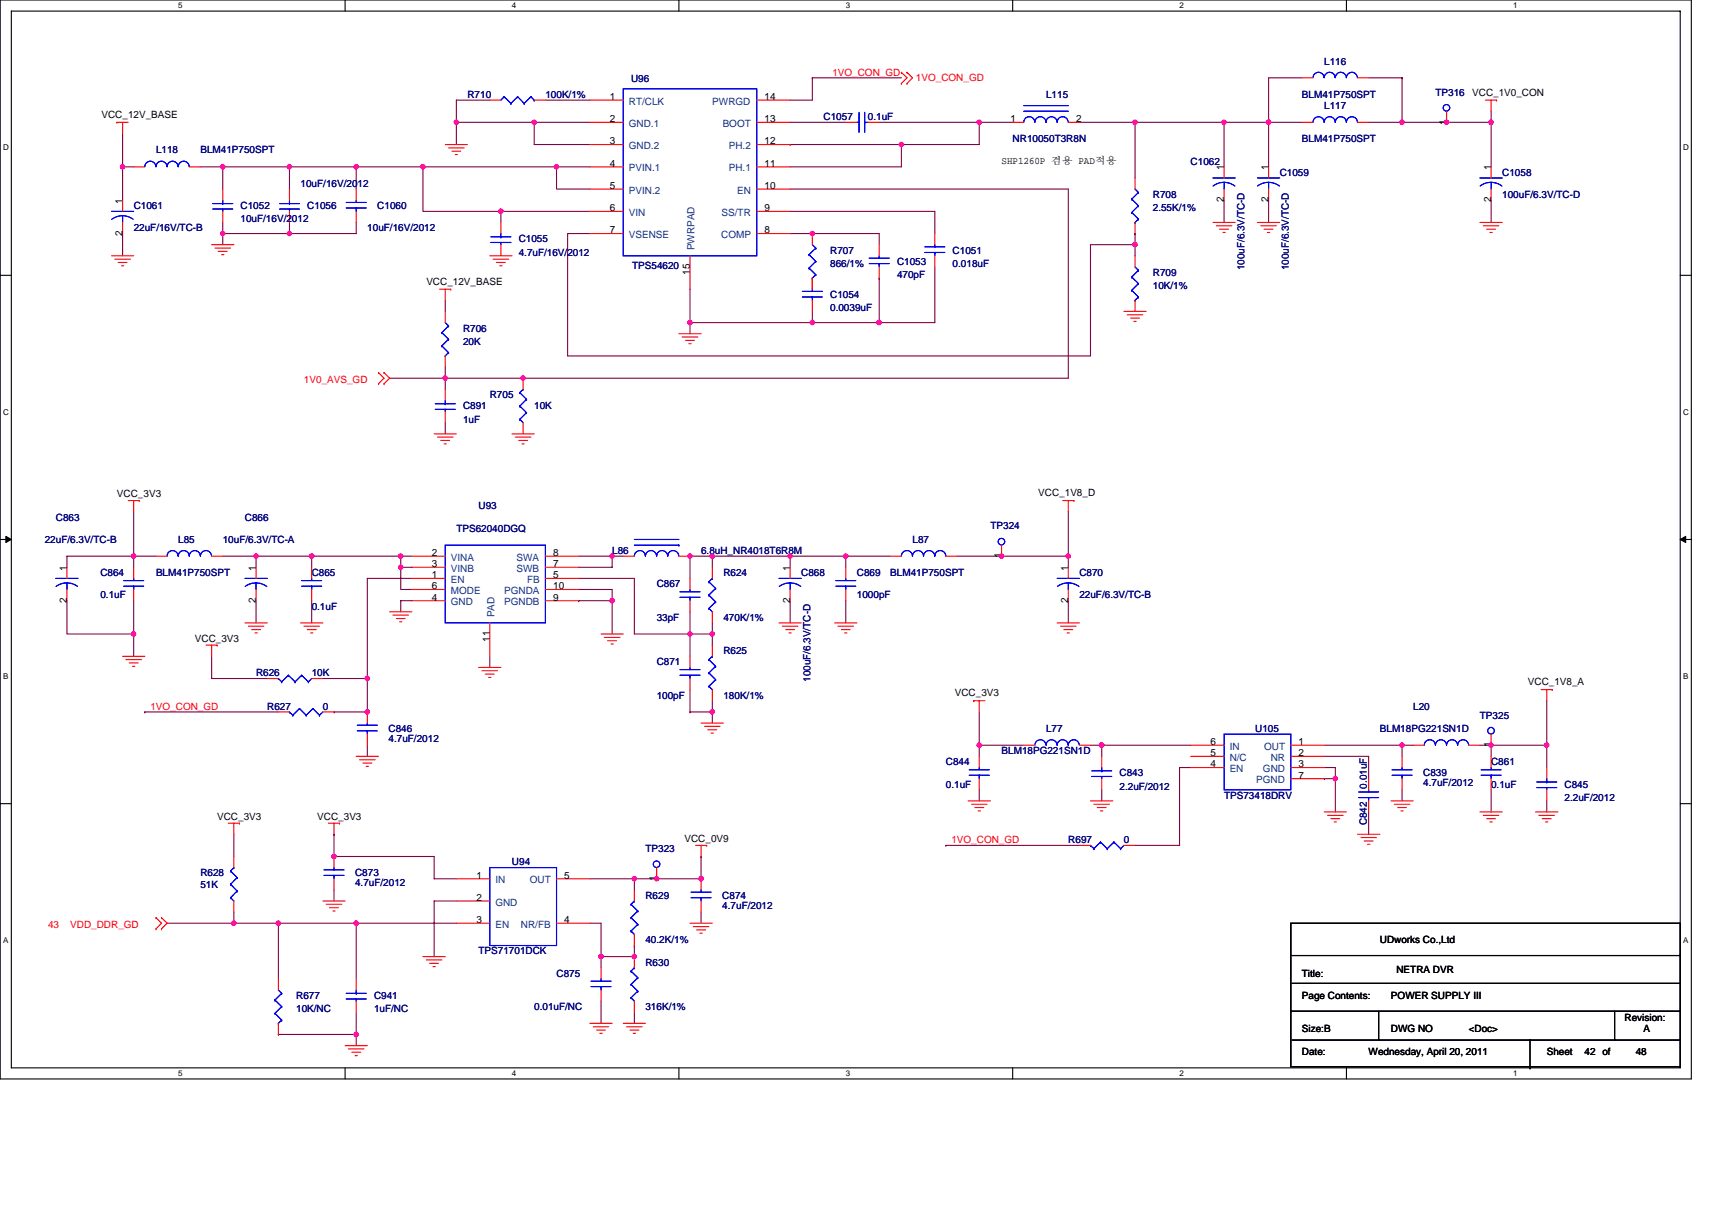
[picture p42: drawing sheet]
<svg xmlns="http://www.w3.org/2000/svg" width="297mm" height="210mm" viewBox="0 0 297 210" stroke-linecap="round" stroke-linejoin="round" font-family="sans-serif">
<defs><g id="words">
<g font-size="1.7" fill="#000080">
<text x="229.8" y="11.2">L116</text>
<text x="81.1" y="17">R710</text>
<text x="94.6" y="17">100K/1%</text>
<text x="109.5" y="14.3">U96</text>
<text x="181.5" y="17">L115</text>
<text x="225.9" y="17">BLM41P750SPT</text>
<text x="249.1" y="16.6">TP316</text>
<text x="142.9" y="20.8">C1057</text>
<text x="150.6" y="20.8">0.1uF</text>
<text x="229.8" y="18.9">L117</text>
<text x="27.1" y="26.6">L118</text>
<text x="34.8" y="26.6">BLM41P750SPT</text>
<text x="175.7" y="24.7">NR10050T3R8N</text>
<text x="206.6" y="28.6">C1062</text>
<text x="225.9" y="24.7">BLM41P750SPT</text>
<text x="52.2" y="32.4">10uF/16V/2012</text>
<text x="200" y="34.4">R708</text>
<text x="222" y="30.5">C1059</text>
<text x="260.6" y="30.5">C1058</text>
<text x="260.6" y="34.4">100uF/6.3V/TC-D</text>
<text x="23.2" y="36.3">C1061</text>
<text x="23.2" y="40.2">22uF/16V/TC-B</text>
<text x="41.7" y="36.3">C1052</text>
<text x="41.7" y="38.6">10uF/16V/2012</text>
<text x="53.3" y="36.3">C1056</text>
<text x="63.7" y="40.2">10uF/16V/2012</text>
<text x="65.5" y="36.3">C1060</text>
<text x="200" y="36.7">2.55K/1%</text>
<text x="90" y="42.1">C1055</text>
<text x="90" y="44.4">4.7uF/16V/2012</text>
<text x="109.7" y="46.7">TPS54620</text>
<text x="144" y="44">R707</text>
<text x="144" y="46.3">866/1%</text>
<text x="155.6" y="45.9">C1053</text>
<text x="165.3" y="44">C1051</text>
<text x="165.3" y="46.3">0.018uF</text>
<text x="200" y="47.9">R709</text>
<text x="215.9" y="46.9" transform="rotate(-90 215.9 46.9)">100uF/6.3V/TC-D</text>
<text x="223.6" y="46.9" transform="rotate(-90 223.6 46.9)">100uF/6.3V/TC-D</text>
<text x="144" y="51.7">C1054</text>
<text x="155.6" y="48.3">470pF</text>
<text x="200" y="50.2">10K/1%</text>
<text x="80.3" y="57.5">R706</text>
<text x="80.3" y="59.8">20K</text>
<text x="144" y="54">0.0039uF</text>
<text x="80.3" y="71">C891</text>
<text x="85" y="69.1">R705</text>
<text x="92.7" y="71">10K</text>
<text x="80.3" y="73.3">1uF</text>
<text x="83" y="88.4">U93</text>
<text x="7.8" y="94.2">22uF/6.3V/TC-B</text>
<text x="9.7" y="90.3">C863</text>
<text x="30.9" y="94.2">L85</text>
<text x="38.6" y="94.2">10uF/6.3V/TC-A</text>
<text x="42.5" y="90.3">C866</text>
<text x="79.2" y="92.3">TPS62040DGQ</text>
<text x="158.3" y="94.2">L87</text>
<text x="171.8" y="91.9">TP324</text>
<text x="17.4" y="100">C864</text>
<text x="27.1" y="100">BLM41P750SPT</text>
<text x="54.1" y="100">C865</text>
<text x="106.2" y="96.1">L86</text>
<text x="113.9" y="101.9">C867</text>
<text x="121.6" y="96.1">6.8uH_NR4018T6R8M</text>
<text x="125.5" y="100">R624</text>
<text x="139" y="100">C868</text>
<text x="148.7" y="100">C869</text>
<text x="154.5" y="100">BLM41P750SPT</text>
<text x="187.3" y="100">C870</text>
<text x="17.4" y="103.8">0.1uF</text>
<text x="54.1" y="105.8">0.1uF</text>
<text x="113.9" y="107.7">33pF</text>
<text x="125.5" y="107.7">470K/1%</text>
<text x="148.7" y="103.8">1000pF</text>
<text x="187.3" y="103.8">22uF/6.3V/TC-B</text>
<text x="125.5" y="113.5">R625</text>
<text x="44.4" y="117.4">R626</text>
<text x="54.1" y="117.4">10K</text>
<text x="113.9" y="115.4">C871</text>
<text x="140.6" y="118.3" transform="rotate(-90 140.6 118.3)">100uF/6.3V/TC-D</text>
<text x="46.4" y="123.1">R627</text>
<text x="56" y="123.1">0</text>
<text x="113.9" y="121.2">100pF</text>
<text x="125.5" y="121.2">180K/1%</text>
<text x="245.2" y="123.1">L20</text>
<text x="256.8" y="124.7">TP325</text>
<text x="67.4" y="127">C846</text>
<text x="67.4" y="128.8">4.7uF/2012</text>
<text x="173.8" y="130.9">BLM18PG221SN1D</text>
<text x="181.5" y="127">L77</text>
<text x="217.8" y="127">U105</text>
<text x="239.4" y="127">BLM18PG221SN1D</text>
<text x="164.1" y="132.8">C844</text>
<text x="164.1" y="136.7">0.1uF</text>
<text x="194.2" y="134.7">C843</text>
<text x="194.2" y="137.1">2.2uF/2012</text>
<text x="237.1" y="136.9" transform="rotate(-90 237.1 136.9)">0.01uF</text>
<text x="246.9" y="134.7">C839</text>
<text x="246.9" y="136.5">4.7uF/2012</text>
<text x="258.7" y="132.8">C861</text>
<text x="258.7" y="136.7">0.1uF</text>
<text x="271.5" y="136.7">C845</text>
<text x="212.4" y="138.6">TPS73418DRV</text>
<text x="237.1" y="143.2" transform="rotate(-90 237.1 143.2)">C842</text>
<text x="271.5" y="139">2.2uF/2012</text>
<text x="112" y="147.9">TP323</text>
<text x="185.4" y="146.3">R697</text>
<text x="195" y="146.3">0</text>
<text x="34.8" y="152.1">R628</text>
<text x="34.8" y="154.1">51K</text>
<text x="61.6" y="152.1">C873</text>
<text x="61.6" y="153.8">4.7uF/2012</text>
<text x="88.8" y="150.2">U94</text>
<text x="112" y="156">R629</text>
<text x="125.3" y="156">C874</text>
<text x="125.3" y="157.7">4.7uF/2012</text>
<text x="83" y="165.6">TPS71701DCK</text>
<text x="112" y="167.6">R630</text>
<text x="112" y="163.7">40.2K/1%</text>
<text x="51.4" y="173.4">R677</text>
<text x="64.9" y="173.4">C941</text>
<text x="96.6" y="169.5">C875</text>
<text x="51.4" y="175.7">10K/NC</text>
<text x="64.9" y="175.7">1uF/NC</text>
<text x="92.7" y="175.3">0.01uF/NC</text>
<text x="112" y="175.3">316K/1%</text>
</g>
<g font-size="1.7">
<text x="105.8" y="17.4">1</text>
<text x="132.6" y="17.4">14</text>
<text x="255.4" y="16.6">VCC_1V0_CON</text>
<text x="17.6" y="20.5">VCC_12V_BASE</text>
<text x="105.8" y="21.2">2</text>
<text x="132.6" y="21.2">13</text>
<text x="175.3" y="21.2">1</text>
<text x="186.7" y="21.2">2</text>
<text x="251" y="21.6" transform="rotate(-90 251 21.6)">1</text>
<text x="105.8" y="25.1">3</text>
<text x="105.8" y="28.9">4</text>
<text x="132.6" y="28.9">11</text>
<text x="132.6" y="25.1">12</text>
<text x="173.8" y="28.4">SHP1260P 겸용 PAD적용</text>
<text x="212.4" y="29.5" transform="rotate(-90 212.4 29.5)">1</text>
<text x="220.1" y="29.5" transform="rotate(-90 220.1 29.5)">1</text>
<text x="258.7" y="29.5" transform="rotate(-90 258.7 29.5)">1</text>
<text x="21.2" y="35.3" transform="rotate(-90 21.2 35.3)">1</text>
<text x="105.8" y="32.8">5</text>
<text x="132.6" y="32.8">10</text>
<text x="212.4" y="35.1" transform="rotate(-90 212.4 35.1)">2</text>
<text x="220.1" y="35.1" transform="rotate(-90 220.1 35.1)">2</text>
<text x="258.7" y="35.1" transform="rotate(-90 258.7 35.1)">2</text>
<text x="21.2" y="40.9" transform="rotate(-90 21.2 40.9)">2</text>
<text x="105.8" y="36.7">6</text>
<text x="105.8" y="40.5">7</text>
<text x="132.6" y="36.7">9</text>
<text x="132.6" y="40.5">8</text>
<text x="119.7" y="47.6" transform="rotate(-90 119.7 47.6)">15</text>
<text x="74" y="49.4">VCC_12V_BASE</text>
<text x="20.3" y="86.3">VCC_3V3</text>
<text x="180.1" y="86.1">VCC_1V8_D</text>
<text x="11.6" y="99" transform="rotate(-90 11.6 99)">1</text>
<text x="44.4" y="99" transform="rotate(-90 44.4 99)">1</text>
<text x="74.9" y="96.5">2</text>
<text x="74.9" y="98.4">3</text>
<text x="74.9" y="100.4">1</text>
<text x="96" y="96.5">8</text>
<text x="96" y="98.4">7</text>
<text x="96" y="100.4">5</text>
<text x="137.1" y="99" transform="rotate(-90 137.1 99)">1</text>
<text x="173.8" y="96.9" transform="rotate(-90 173.8 96.9)">1</text>
<text x="185.3" y="99" transform="rotate(-90 185.3 99)">1</text>
<text x="11.6" y="104.6" transform="rotate(-90 11.6 104.6)">2</text>
<text x="44.4" y="104.6" transform="rotate(-90 44.4 104.6)">2</text>
<text x="74.9" y="102.3">6</text>
<text x="74.9" y="104.2">4</text>
<text x="96" y="102.3">10</text>
<text x="96" y="104.2">9</text>
<text x="137.1" y="104.6" transform="rotate(-90 137.1 104.6)">2</text>
<text x="185.3" y="104.6" transform="rotate(-90 185.3 104.6)">2</text>
<text x="33.8" y="111.4">VCC_3V3</text>
<text x="85" y="111.4" transform="rotate(-90 85 111.4)">11</text>
<text x="265.1" y="118.9">VCC_1V8_A</text>
<text x="165.7" y="120.8">VCC_3V3</text>
<text x="210.1" y="131.2">5</text>
<text x="210.1" y="129.3">6</text>
<text x="225.3" y="129.3">1</text>
<text x="225.3" y="131.2">2</text>
<text x="258.7" y="129.7" transform="rotate(-90 258.7 129.7)">1</text>
<text x="210.1" y="133.2">4</text>
<text x="225.3" y="133.2">3</text>
<text x="225.3" y="135.1">7</text>
<text x="37.7" y="142.3">VCC_3V3</text>
<text x="55.1" y="142.3">VCC_3V3</text>
<text x="118.8" y="146.1">VCC_0V9</text>
<text x="82.7" y="152.5">1</text>
<text x="97.9" y="152.5">5</text>
<text x="113.9" y="152.9" transform="rotate(-90 113.9 152.9)">1</text>
<text x="82.7" y="156.3">2</text>
<text x="82.7" y="160.2">3</text>
<text x="97.9" y="160.2">4</text>
<text x="239.4" y="163.7">UDworks Co.,Ltd</text>
<text x="225.9" y="169.5">Title:</text>
<text x="225.9" y="173.4">Page Contents:</text>
<text x="241.3" y="173.4">POWER SUPPLY III</text>
<text x="242.3" y="168.9">NETRA DVR</text>
<text x="225.9" y="179.1">Size:B</text>
<text x="241.3" y="179.1">DWG NO</text>
<text x="254.8" y="179.1">&lt;Doc&gt;</text>
<text x="281.9" y="177.2">Revision:</text>
<text x="285.2" y="179.1">A</text>
<text x="225.9" y="183">Date:</text>
<text x="237.5" y="183">Wednesday, April 20, 2011</text>
<text x="268.4" y="183">Sheet</text>
<text x="274.9" y="183">42 of</text>
<text x="283.8" y="183">48</text>
</g>
<g font-size="1.7" fill="#f00">
<text x="144.4" y="13.1">1VO_CON_GD</text>
<text x="158.9" y="14.1">1VO_CON_GD</text>
<text x="52.7" y="66.4">1V0_AVS_GD</text>
<text x="26.1" y="123.2">1VO_CON_GD</text>
<text x="165.1" y="146.3">1VO_CON_GD</text>
<text x="8.3" y="161">43</text>
<text x="12.2" y="161">VDD_DDR_GD</text>
</g>
<g font-size="1.7" fill="#004080">
<text x="109.1" y="18.2">RT/CLK</text>
<text x="109.1" y="22">GND.1</text>
<text x="123.6" y="18.2">PWRGD</text>
<text x="125.4" y="22">BOOT</text>
<text x="109.1" y="25.9">GND.2</text>
<text x="109.1" y="29.7">PVIN.1</text>
<text x="126.4" y="29.7">PH.1</text>
<text x="126.4" y="25.9">PH.2</text>
<text x="109.1" y="33.6">PVIN.2</text>
<text x="127.9" y="33.6">EN</text>
<text x="109.1" y="37.5">VIN</text>
<text x="109.1" y="41.3">VSENSE</text>
<text x="125.1" y="41.3">COMP</text>
<text x="125.2" y="37.5">SS/TR</text>
<text x="120.5" y="43.4" transform="rotate(-90 120.5 43.4)">PWRPAD</text>
<text x="78.2" y="97.3">VINA</text>
<text x="78.2" y="99.2">VINB</text>
<text x="78.2" y="101.2">EN</text>
<text x="89.6" y="97.3">SWA</text>
<text x="89.6" y="99.2">SWB</text>
<text x="91.4" y="101.2">FB</text>
<text x="78.2" y="103.1">MODE</text>
<text x="78.2" y="105">GND</text>
<text x="85.8" y="107.1" transform="rotate(-90 85.8 107.1)">PAD</text>
<text x="87.5" y="103.1">PGNDA</text>
<text x="87.5" y="105">PGNDB</text>
<text x="213.4" y="130.1">IN</text>
<text x="219.3" y="130.1">OUT</text>
<text x="213.4" y="134">EN</text>
<text x="213.4" y="132">N/C</text>
<text x="218" y="135.9">PGND</text>
<text x="219.1" y="134">GND</text>
<text x="220.5" y="132">NR</text>
<text x="86" y="153.3">IN</text>
<text x="91.9" y="153.3">OUT</text>
<text x="86" y="157.1">GND</text>
<text x="86" y="161">EN</text>
<text x="90.4" y="161">NR/FB</text>
</g>
<g font-size="1.4">
<text x="30.9" y="1.5">5</text>
<text x="88.8" y="1.5">4</text>
<text x="146.7" y="1.5">3</text>
<text x="204.7" y="1.5">2</text>
<text x="262.6" y="1.5">1</text>
<text x=".5" y="26.1">D</text>
<text x="292" y="26.1">D</text>
<text x=".5" y="71.9">C</text>
<text x="292" y="71.9">C</text>
<text x=".5" y="117.8">B</text>
<text x="292" y="117.8">B</text>
<text x=".5" y="163.6">A</text>
<text x="292" y="163.6">A</text>
<text x="30.9" y="186.8">5</text>
<text x="88.8" y="186.8">4</text>
<text x="146.7" y="186.8">3</text>
<text x="204.7" y="186.8">2</text>
<text x="262.6" y="186.8">1</text>
</g>
</g></defs>
<path d="M0 0h293.5v187.2h-293.5zM2 1.9h289.5v183.4h-289.5z" fill="none" stroke="#000" stroke-width=".19"/>
<g fill="#fff">
<path d="M30.9 .2h.8v1.6h-.8z"/>
<path d="M30.9 185.5h.8v1.6h-.8z"/>
</g>
<path d="M59.9 0v1.9M59.9 185.3v1.9" fill="none" stroke="#000" stroke-width=".19"/>
<g fill="#fff">
<path d="M88.8 .2h.8v1.6h-.8z"/>
<path d="M88.8 185.5h.8v1.6h-.8z"/>
</g>
<path d="M117.8 0v1.9M117.8 185.3v1.9" fill="none" stroke="#000" stroke-width=".19"/>
<g fill="#fff">
<path d="M146.7 .2h.8v1.6h-.8z"/>
<path d="M146.7 185.5h.8v1.6h-.8z"/>
</g>
<path d="M175.7 0v1.9M175.7 185.3v1.9" fill="none" stroke="#000" stroke-width=".19"/>
<g fill="#fff">
<path d="M204.7 .2h.7v1.6h-.7z"/>
<path d="M204.7 185.5h.7v1.6h-.7z"/>
</g>
<path d="M233.6 0v1.9M233.6 185.3v1.9" fill="none" stroke="#000" stroke-width=".19"/>
<g fill="#fff">
<path d="M262.6 .2h.7v1.6h-.7z"/>
<path d="M262.6 185.5h.7v1.6h-.7z"/>
<path d="M.5 24.8h1v1.6h-1z"/>
<path d="M292 24.8h1v1.6h-1z"/>
<path d="M.5 70.7h1v1.5h-1z"/>
<path d="M292 70.7h1v1.5h-1z"/>
</g>
<path d="M0 47.8h2M291.5 47.8h2" fill="none" stroke="#000" stroke-width=".19"/>
<g fill="#fff">
<path d="M.5 116.5h.9v1.6h-.9z"/>
<path d="M292 116.5h.9v1.6h-.9z"/>
</g>
<path d="M0 93.6h2M291.5 93.6h2" fill="none" stroke="#000" stroke-width=".19"/>
<path d="M1 93.1l1 .5-1 .5zM291.5 93.6l1-.5v1z" fill="#000" stroke="#000" stroke-width=".17"/>
<g fill="#fff">
<path d="M.5 162.4h.9v1.5h-.9z"/>
<path d="M292 162.4h.9v1.5h-.9z"/>
</g>
<path d="M0 139.5h2M291.5 139.5h2M224 160.2h67.5v24.9h-67.5zM224 165.8h67.5M224 175.5h.1M224 175.5h67.5M224.2 170.6h67.3M239.2 175.5v5M280.1 175.5v5M224.2 180.5h67.3M265.5 185.3h.1M265.5 180.5v4.8" fill="none" stroke="#000" stroke-width=".19"/>
<g fill="none" stroke="#800040" stroke-width=".19">
<path d="M85 17.4h-5.8v3.8M94.6 17.4h7.7M140.9 13.5v3.9h-3.8M140.9 13.5h.1M140.9 13.5h15.5M225.9 13.5h-5.8v7.7M237.5 13.5h5.8M243.3 13.5h.1M243.3 13.5v7.7M258.7 19.3v1.9M21.3 23.2v5.8h1.9M21.3 29h.1"/>
<path d="M21.3 29v5.7M34.8 29h3.8M38.6 29v3.8M38.6 29h11.6v3.8M38.6 29h.1M38.6 38.6v1.9h11.6M50.2 38.6v1.9M50.2 29h11.6v3.8M50.2 29h.1M61.8 29h11.6v7.7h13.5M61.8 29h.1M61.8 38.6v1.9h-11.6"/>
<path d="M73.4 29h23.2v3.8h5.7M73.4 29h.1M79.2 21.2h.1M79.2 21.2v3.9M79.2 21.2h13.5M86.9 36.7h15.4M86.9 36.7h.1M86.9 36.7v1.9M92.7 21.2h.1M92.7 21.2h9.6M92.7 21.2v3.9h9.6M96.6 29h.1"/>
<path d="M96.6 29h5.7M137.1 32.8h48.3v32.8h-94.6M137.1 36.7h25.1v3.8M137.1 25.1h.1M137.1 21.2h9.6M137.1 25.1h19.3M152.5 21.2h17.4M156.4 25.1v3.9h-19.3M169.9 21.2h.1M169.9 21.2v3.9h-13.5M169.9 21.2h5.8M187.3 21.2h9.6"/>
<path d="M196.9 21.2h15.5M196.9 21.2h.1M196.9 21.2v9.7M212.4 21.2v7.8M212.4 21.2h.1M212.4 34.7v3.9M212.4 21.2h7.7M220.1 21.2h5.8M220.1 34.7v3.9M220.1 21.2h.1M220.1 21.2v7.8M237.5 21.2h5.8"/>
<path d="M243.3 21.2h7.7M251 21.2h.1M251 21.2h7.7M258.7 34.7v3.9M258.7 21.2h.1M258.7 21.2v7.8M21.3 40.5v3.9M38.6 40.5h.1M38.6 40.5v2M50.2 40.5h.1M77.3 52.1v1.9M102.3 40.5h-3.8v21.3h90.7v-19.3h7.7"/>
<path d="M119.7 50.2v5.8M119.7 56v1.9M119.7 56h.1M119.7 56h21.2M137.1 40.5h3.8M140.9 40.5h.1M140.9 40.5h11.6v2M140.9 56h11.6M140.9 54v2M140.9 48.3v1.9M152.5 48.3h.1M152.5 48.3v7.7"/>
<path d="M162.2 46.3v9.7h-9.7M196.9 42.5v1.9M196.9 40.5h.1M196.9 40.5v2M67.6 65.6h9.7M77.3 63.7v1.9M77.3 65.6h13.5M77.3 73.3v2M77.3 65.6h.1M77.3 65.6v2M90.8 65.6h.1M23.2 96.5h.1"/>
<path d="M23.2 88.8v7.7M23.2 96.5h3.9M23.2 96.5h-11.6v1.9M23.2 96.5v1.9M38.6 96.5h5.8M44.4 96.5h9.7M44.4 96.5h.1M44.4 96.5v1.9M54.1 96.5h.1M54.1 96.5v1.9M54.1 96.5h15.4M69.5 96.5h2"/>
<path d="M69.5 96.5v1.9h2M69.5 96.5h.1M69.5 98.4v3.9h2M100.4 96.5h5.8M106.2 96.5v1.9h-5.8M106.2 96.5h.1M106.2 96.5h1.9M119.7 96.5v3.9M119.7 96.5h.1M119.7 96.5h27M123.6 96.5h.1M123.6 96.5v1.9"/>
<path d="M137.1 96.5v1.9M137.1 96.5h.1M146.7 96.5h7.8M146.7 96.5v1.9M166 96.5h7.8M173.8 96.5h.1M173.8 96.5h11.6M185.4 96.5h.1M185.4 88.8v7.7M185.4 96.5v1.9M11.6 104.2v5.8h11.6M23.2 110h.1"/>
<path d="M23.2 104.2v5.8M23.2 110v3.9M36.7 113.9v3.9h9.7M44.4 104.2v3.9M54.1 104.2v3.9M56 117.8h7.7M63.7 117.8h.1M63.7 117.8v5.7h-5.7M71.5 100.4h-7.8v17.4M71.5 104.2h-2v2M85 113.9v1.9M100.4 100.4h9.7v9.6h9.6"/>
<path d="M100.4 102.3h5.8v1.9M100.4 104.2h5.8v5.8M100.4 104.2h.1M119.7 106.2v3.8M119.7 110v3.9M119.7 119.7v3.8M119.7 110h.1M119.7 110h3.9M123.6 110v2M123.6 108.1v1.9M137.1 104.2v3.9M146.7 104.2v3.9"/>
<path d="M185.4 104.2v3.9M25.1 123.5h.1M25.1 123.5h23.2M58 123.5h.1M63.7 129.3v2M119.7 123.5h.1M119.7 123.5h3.9M123.6 121.6v1.9M123.6 123.5v2M169.9 137.1v1.9M169.9 129.3h.1M169.9 123.5v5.8h7.7"/>
<path d="M169.9 129.3v2M189.2 129.3h2M191.2 129.3h.1M191.2 137.1v1.9M191.2 129.3h15.4M191.2 129.3v2M206.6 133.2h-1.9v13.5h-7.8M229.8 131.3h7.7v3.8M229.8 129.3h13.5M229.8 133.2h1.9v1.9M229.8 135.1h1.9v5.8M229.8 135.1h.1"/>
<path d="M243.3 129.3h.1M243.3 129.3v2M243.3 137.1v1.9M243.3 129.3h1.9M256.8 129.3h1.9M258.7 129.3h.1M258.7 137.1v3.8M258.7 129.3h9.7M258.7 129.3v2M268.4 139v1.9M268.4 129.3v3.9M268.4 121.6v7.7"/>
<path d="M40.6 144.8v3.8M40.6 158.3v1.9M58 144.8v3.8h17.3v3.9h3.9M58 144.8h.1M58 154.4v2M79.2 156.4h-3.9v9.6M102.3 152.5h7.8M110.1 152.5v1.9M110.1 152.5h.1M113.9 152.5h.1M121.6 148.6h.1M121.6 158.3v1.9"/>
<path d="M121.6 148.6v3.9h-11.5M164.1 146.7h.1M164.1 146.7h23.2M237.5 140.9v3.9M29 160.2h11.6M40.6 160.2h.1M40.6 160.2h21.2M48.3 179.5h.1M48.3 160.2h.1M48.3 160.2v9.7M48.3 179.5h13.5M61.8 160.2h17.4"/>
<path d="M61.8 175.7v5.8M61.8 160.2h.1M61.8 160.2v9.7M102.3 160.2h2v5.8M104.3 166h.1M104.3 173.7v3.9M104.3 166v1.9M110.1 175.7v1.9M110.1 164.1h.1M110.1 164.1v1.9h-5.8"/>
</g>
<g fill="#f0f" stroke="#f0f" stroke-width=".19">
<circle cx="63.7" cy="117.7" r=".38"/>
<circle cx="63.7" cy="123.5" r=".38"/>
<circle cx="54.1" cy="96.5" r=".38"/>
<circle cx="123.6" cy="123.5" r=".38"/>
<circle cx="69.5" cy="98.4" r=".38"/>
<circle cx="69.5" cy="96.5" r=".38"/>
<circle cx="123.6" cy="110" r=".38"/>
<circle cx="119.7" cy="110" r=".38"/>
<circle cx="23.2" cy="96.5" r=".38"/>
<circle cx="23.2" cy="110" r=".38"/>
<circle cx="44.4" cy="96.5" r=".38"/>
<circle cx="137.1" cy="96.5" r=".38"/>
<circle cx="146.7" cy="96.5" r=".38"/>
<circle cx="185.3" cy="96.5" r=".38"/>
<circle cx="106.2" cy="96.5" r=".38"/>
<circle cx="123.6" cy="96.5" r=".38"/>
<circle cx="119.7" cy="96.5" r=".38"/>
<circle cx="106.2" cy="104.2" r=".38"/>
<circle cx="173.8" cy="96.5" r=".38"/>
<circle cx="57.9" cy="148.6" r=".38"/>
<circle cx="121.6" cy="152.5" r=".38"/>
<circle cx="113.9" cy="152.5" r=".38"/>
<circle cx="104.3" cy="166" r=".38"/>
<circle cx="110" cy="166" r=".38"/>
<circle cx="40.6" cy="160.2" r=".38"/>
<circle cx="61.8" cy="179.5" r=".38"/>
<circle cx="61.8" cy="160.2" r=".38"/>
<circle cx="48.3" cy="160.2" r=".38"/>
<circle cx="268.4" cy="129.3" r=".38"/>
<circle cx="191.1" cy="129.3" r=".38"/>
<circle cx="169.9" cy="129.3" r=".38"/>
<circle cx="243.3" cy="129.3" r=".38"/>
<circle cx="231.7" cy="135.1" r=".38"/>
<circle cx="258.7" cy="129.3" r=".38"/>
<circle cx="110" cy="152.5" r=".38"/>
<circle cx="140.9" cy="40.5" r=".38"/>
<circle cx="92.7" cy="21.2" r=".38"/>
<circle cx="169.9" cy="21.2" r=".38"/>
<circle cx="73.4" cy="28.9" r=".38"/>
<circle cx="86.9" cy="36.7" r=".38"/>
<circle cx="61.8" cy="28.9" r=".38"/>
<circle cx="90.7" cy="65.6" r=".38"/>
<circle cx="79.2" cy="21.2" r=".38"/>
<circle cx="243.3" cy="21.2" r=".38"/>
<circle cx="258.7" cy="21.2" r=".38"/>
<circle cx="38.6" cy="40.5" r=".38"/>
<circle cx="220.1" cy="21.2" r=".38"/>
<circle cx="212.4" cy="21.2" r=".38"/>
<circle cx="156.4" cy="25.1" r=".38"/>
<circle cx="152.5" cy="56" r=".38"/>
<circle cx="50.2" cy="40.5" r=".38"/>
<circle cx="50.2" cy="28.9" r=".38"/>
<circle cx="140.9" cy="56" r=".38"/>
<circle cx="119.7" cy="56" r=".38"/>
<circle cx="196.9" cy="21.2" r=".38"/>
<circle cx="38.6" cy="28.9" r=".38"/>
<circle cx="251" cy="21.2" r=".37"/>
<circle cx="21.3" cy="28.9" r=".38"/>
<circle cx="196.9" cy="42.4" r=".38"/>
<circle cx="96.5" cy="28.9" r=".38"/>
<circle cx="77.2" cy="65.6" r=".38"/>
</g>
<g fill="none" stroke="#f00" stroke-width=".19">
<path d="M85 17.4h1.9M92.7 17.4h1.9M102.3 17.4h5.8M131.3 17.4h5.8M156.4 14.5h.1M156.4 12.6h.1M156.4 12.6l1 .9-1 1M157.4 12.6h.1M157.4 14.5h.1M157.4 12.6l.9 .9-.9 1M225.9 13.5h1.9M235.5 13.5h2"/>
<path d="M251 19.3v1.9M257.7 17.4h2M258.7 17.4v1.9M259.7 17.4h.1M20.3 21.2h.1M20.3 21.2h1.9M21.3 21.2v2M21.3 34.7v2M21.3 38.6v1.9M23.2 29h1.9M32.8 29h2M38.6 32.8v1.9"/>
<path d="M38.6 36.7v1.9M50.2 32.8v1.9M50.2 36.7v1.9M61.8 32.8v1.9M61.8 36.7v1.9M77.3 25.1h3.8M77.8 25.7h2.7M78.4 26.2h1.5M79 26.8h.4M86.9 38.6v1.9M102.3 21.2h5.8M102.3 29h5.8"/>
<path d="M102.3 25.1h5.8M102.3 32.8h5.8M102.3 36.7h5.8M131.3 21.2h5.8M131.3 29h5.8M131.3 25.1h5.8M131.3 32.8h5.8M131.3 36.7h5.8M146.7 21.2h2M150.6 21.2h1.9M175.7 21.2h1.9M185.4 21.2h1.9"/>
<path d="M196.9 30.9v1.9M196.9 38.6v1.9M210.5 38.6h3.8M211 39.2h2.7M211.6 39.8h1.5M212.4 29v1.9M212.4 32.8v1.9M218.2 38.6h3.8M218.8 39.2h2.6M219.3 39.8h1.6M220.1 29v1.9M220.1 32.8v1.9"/>
<path d="M225.9 21.2h1.9M235.5 21.2h2M256.8 38.6h3.8M257.4 39.2h2.7M257.9 39.8h1.6M258.7 29v1.9M258.7 32.8v1.9M19.3 44.4h3.9M19.9 45h2.7M20.5 45.6h1.5M21.1 46.1h.4M36.7 42.5h3.9"/>
<path d="M37.3 43.1h2.7M37.9 43.6h1.5M38.5 44.2h.3M76.3 50.2h1.9M77.3 50.2v1.9M77.3 54v2M78.2 50.2h.1M85 44.4h3.8M85.6 45h2.7M86.1 45.6h1.6M86.7 46.1h.4M86.9 42.5v1.9"/>
<path d="M102.3 40.5h5.8M117.8 57.9h3.8M118.4 58.5h2.7M119 59.1h1.5M119.5 59.6h.4M119.7 44.4v5.8M131.3 40.5h5.8M140.9 40.5v2M140.9 48.3v1.9M140.9 52.1v1.9M152.5 42.5v1.9M152.5 46.3v2"/>
<path d="M162.2 40.5v2M162.2 44.4v1.9M195 54h3.9M195.6 54.6h2.7M196.2 55.2h1.5M196.7 55.8h.4M196.9 44.4v1.9M196.9 52.1v1.9M212.2 40.3h.4M219.9 40.3h.4M258.5 40.3h.4M65.7 64.7h.1"/>
<path d="M65.7 66.6h.1M65.7 64.7l.9 .9-.9 1M66.6 64.7h.1M66.6 66.6h.1M66.6 64.7l1 .9-1 1M75.3 75.3h3.9M75.9 75.9h2.7M76.5 76.4h1.5M77.1 77h.3M77.3 61.8v1.9M77.3 67.6v1.9M77.3 71.4v1.9"/>
<path d="M88.8 75.3h3.9M89.4 75.9h2.7M90 76.4h1.5M90.6 77h.3M90.8 65.6v2M90.8 73.3v2M11.6 98.4v2M22.2 86.9h2M23.2 86.9v1.9M23.2 98.4v2M24.2 86.9h.1M27.1 96.5h1.9"/>
<path d="M36.7 96.5h1.9M44.4 98.4v2M54.1 98.4v2M71.5 96.5h5.8M71.5 98.4h5.8M94.6 96.5h5.8M94.6 98.4h5.8M108.1 96.5h2M117.8 96.5h1.9M123.6 98.4v2M137.1 98.4v2M146.7 98.4v2"/>
<path d="M154.5 96.5h1.9M164.1 96.5h1.9M173.8 94.6v1.9M184.4 86.9h1.9M185.4 86.9v1.9M185.4 98.4v2M186.3 86.9h.1M11.6 102.3v1.9M21.3 113.9h3.8M21.8 114.5h2.8M22.4 115h1.6M23 115.6h.4"/>
<path d="M23.2 102.3v1.9M35.7 112h2M36.7 112v1.9M37.7 112h.1M42.5 108.1h3.9M43.1 108.7h2.7M43.7 109.3h1.5M44.2 109.8h.4M44.4 102.3v1.9M46.4 117.8h1.9M52.2 108.1h3.8M52.7 108.7h2.7"/>
<path d="M53.3 109.3h1.6M53.9 109.8h.4M54.1 117.8h1.9M54.1 102.3v1.9M67.6 106.2h3.9M68.2 106.7h2.7M68.8 107.3h1.5M69.3 107.9h.4M71.5 100.4h5.8M71.5 102.3h5.8M71.5 104.2h5.8M83 115.8h3.9"/>
<path d="M83.6 116.4h2.7M84.2 117h1.5M84.8 117.6h.4M85 108.1v5.8M94.6 100.4h5.8M94.6 102.3h5.8M94.6 104.2h5.8M104.3 110h3.8M104.9 110.6h2.7M105.4 111.2h1.6M106 111.8h.4M119.7 100.4v1.9"/>
<path d="M119.7 104.2v2M119.7 113.9v1.9M119.7 117.8v1.9M123.6 106.2v1.9M123.6 112v1.9M123.6 119.7v1.9M135.2 108.1h3.8M135.7 108.7h2.7M136.3 109.3h1.6M136.9 109.8h.4M137.1 102.3v1.9M144.8 108.1h3.9"/>
<path d="M145.4 108.7h2.7M146 109.3h1.5M146.6 109.8h.3M146.7 102.3v1.9M183.4 108.1h3.9M184 108.7h2.7M184.6 109.3h1.5M185.2 109.8h.3M185.4 102.3v1.9M267.4 119.7h1.9M268.4 119.7v1.9M269.3 119.7h.1"/>
<path d="M48.3 123.5h1.9M56 123.5h2M61.8 131.3h3.9M62.4 131.8h2.7M63 132.4h1.5M63.5 133h.4M63.7 123.5v2M63.7 127.4v1.9M121.6 125.5h3.9M122.2 126h2.7M122.8 126.6h1.6M123.4 127.2h.4"/>
<path d="M168 139h3.8M168.6 139.6h2.7M168.9 121.6h.1M168.9 121.6h2M169.9 121.6v1.9M169.9 131.3v1.9M169.9 135.1v2M177.6 129.3h2M187.3 129.3h1.9M189.2 139h3.9M189.8 139.6h2.7M191.2 131.3v1.9"/>
<path d="M191.2 135.1v2M206.6 129.3h5.8M206.6 131.3h5.8M206.6 133.2h5.8M224 129.3h5.8M224 131.3h5.8M224 133.2h5.8M224 135.1h5.8M237.5 135.1v2M237.5 139v1.9M241.3 139h3.9M241.9 139.6h2.7"/>
<path d="M243.3 131.3v1.9M243.3 135.1v2M245.2 129.3h1.9M254.8 129.3h2M258.7 127.4v1.9M258.7 131.3v1.9M258.7 135.1v2M268.4 133.2v1.9M268.4 137.1v1.9M27.1 159.3h.1M27.1 159.3l.9 .9-.9 1M28 159.3h.1"/>
<path d="M28 159.3l1 .9-1 1M39.6 142.9h1.9M40.6 142.9v1.9M40.6 148.6v2M40.6 156.4v1.9M41.5 142.9h.1M56 156.4h3.9M56.6 156.9h2.7M57 142.9h1.9M57.2 157.5h1.5M57.8 158.1h.3M58 142.9v1.9"/>
<path d="M58 148.6v2M58 152.5v1.9M58.9 142.9h.1M79.2 152.5h5.8M79.2 156.4h5.8M96.6 152.5h5.7M110.1 154.4v2M113.9 150.6v1.9M120.7 146.7h1.9M121.6 146.7v1.9M121.6 152.5v1.9M121.6 156.4v1.9"/>
<path d="M122.6 146.7h.1M169.1 140.1h1.6M169.7 140.7h.4M187.3 146.7h1.9M190.4 140.1h1.5M190.9 140.7h.4M195 146.7h1.9M229.8 140.9h3.8M230.3 141.5h2.7M230.9 142.1h1.5M231.5 142.6h.4M235.5 144.8h3.9"/>
<path d="M236.1 145.4h2.7M236.7 145.9h1.5M237.3 146.5h.4M242.5 140.1h1.5M243.1 140.7h.4M256.8 140.9h3.8M257.4 141.5h2.7M257.9 142.1h1.6M258.5 142.6h.4M266.4 140.9h3.9M267 141.5h2.7M267.6 142.1h1.5"/>
<path d="M268.2 142.6h.4M27.1 161.2h.1M28 161.2h.1M48.3 169.9v1.9M48.3 177.6v1.9M61.8 169.9v1.9M61.8 173.7v2M73.4 166h3.9M74 166.6h2.7M74.5 167.2h1.6M75.1 167.7h.4M79.2 160.2h5.8"/>
<path d="M96.6 160.2h5.7M102.3 177.6h3.9M102.9 178.2h2.7M103.5 178.8h1.5M104.1 179.3h.4M104.3 167.9v2M104.3 171.8v1.9M108.1 177.6h3.9M108.7 178.2h2.7M109.3 178.8h1.5M109.9 179.3h.4M110.1 162.2v1.9"/>
<path d="M110.1 166v1.9M110.1 173.7v2M119.7 160.2h3.9M120.3 160.8h2.7M120.9 161.4h1.5M121.5 161.9h.4M59.9 181.5h3.8M60.4 182h2.8M61 182.6h1.6M61.6 183.2h.4"/>
</g>
<g fill="none" stroke="#00f" stroke-width=".19">
<path d="M87.5 16.8h.1M87.5 16.8l-.6 .6M87.5 16.8l1.1 1.1M88.6 17.9h.1M89.8 16.8h.1M89.8 16.8l-1.2 1.1M89.8 16.8l1.1 1.1M90.9 17.9h.1M92.1 16.8h.1M92.1 16.8l-1.2 1.1M92.1 16.8l.6 .6M92.7 17.4h.1"/>
<path d="M108.1 15.4h23.2v29h-23.2zM149.1 19.5v3.5M150 19.5v3.5M177.6 19.3h7.8M177.6 18.3h7.8M227.8 13.5a.96 .96 0 0 1 1-.9 .96 .96 0 0 1 .9 .9M229.8 13.5a.95 .95 0 0 1 .9-.9 .95 .95 0 0 1 1 .9 .96 .96 0 0 1 .9-.9 .96 .96 0 0 1 1 .9M233.6 13.5a.95 .95 0 0 1 1-.9 .95 .95 0 0 1 .9 .9M19.3 36.7h3.9M21.2 37.4l1.2 .3 .7 .4M21.2 37.4l-1.1 .3-.7 .4M21.3 37.4v1.2"/>
<path d="M25.1 28.9a.96 .96 0 0 1 1-.9 .96 .96 0 0 1 .9 .9 .96 .96 0 0 1 1-.9 .96 .96 0 0 1 1 .9 .96 .96 0 0 1 .9-.9 .96 .96 0 0 1 1 .9M30.9 28.9a.95 .95 0 0 1 1-.9 .95 .95 0 0 1 .9 .9M36.9 35.3h3.5M36.9 36.3h3.5M38.6 36.3v.4M38.6 35.3h.1M38.6 34.7v.6M48.5 35.3h3.5M48.5 36.3h3.5M50.2 36.3v.4M50.2 35.3h.1M50.2 34.7v.6"/>
<path d="M60.1 36.1h3.4M60.1 35.1h3.4M61.8 34.7v.4M61.8 36.1h.1M61.8 36.1v.6M148.7 21.2h.4M150 21.2h.1M150 21.2h.6M177.6 21.2a.95 .95 0 0 1 1-.9 .95 .95 0 0 1 .9 .9 .97 .97 0 0 1 1-.9 .97 .97 0 0 1 1 .9 .96 .96 0 0 1 .9-.9 .96 .96 0 0 1 1 .9M183.4 21.2a.95 .95 0 0 1 1-.9 .95 .95 0 0 1 .9 .9M196.4 34.5h.1M196.4 36.9h.1"/>
<path d="M196.4 34.5l1.1 1.2M196.4 36.9l1.1 1.1M196.9 38.6h.1M196.9 32.8l.6 .6M197.5 33.4h.1M197.5 35.7h.1M197.5 38h.1M197.5 33.4l-1.1 1.1M197.5 35.7l-1.1 1.2M197.5 38l-.6 .6M210.5 30.9h3.8M212.4 31.6l1.1 .3 .7 .4"/>
<path d="M212.4 31.6l-1.2 .3-.7 .4M212.4 31.6v1.2M218.2 30.9h3.8M220.1 31.6l1.2 .3 .7 .4M220.1 31.6l-1.2 .3-.7 .4M220.1 31.6v1.2M227.8 21.2a.96 .96 0 0 1 1-.9 .96 .96 0 0 1 .9 .9M229.8 21.2a.95 .95 0 0 1 .9-.9 .95 .95 0 0 1 1 .9 .96 .96 0 0 1 .9-.9 .96 .96 0 0 1 1 .9M233.6 21.2a.95 .95 0 0 1 1-.9 .95 .95 0 0 1 .9 .9M256.8 30.9h3.8M256.8 32.3a3.1 3.1 0 0 1 3.8 0M258.7 31.6v1.2"/>
<path d="M76.7 57.7h.1M76.7 57.7l1.1 1.2M77.3 56l.5 .6M77.8 56.6h.1M77.8 58.9h.1M77.8 56.6l-1.1 1.1M77.8 58.9l-1.1 1.1M85.2 41.1h3.4M85.2 42.1h3.4M86.9 42.1v.4M86.9 41.1h.1M86.9 40.5v.6"/>
<path d="M139.2 51.5h3.5M139.2 50.6h3.5M140.4 44.2h.1M140.4 46.5h.1M140.4 44.2l1.1 1.2M140.4 46.5l1.1 1.2M140.9 50.2v.4M140.9 51.5h.1M140.9 48.3h.1M140.9 51.5v.6M140.9 42.5l.6 .6M141.5 43.1h.1"/>
<path d="M141.5 45.4h.1M141.5 47.7h.1M141.5 43.1l-1.1 1.1M141.5 45.4l-1.1 1.1M141.5 47.7l-.6 .6M150.8 45.7h3.5M150.8 44.8h3.5M152.5 44.4v.4M152.5 45.7h.1M152.5 45.7v.6M160.5 43.8h3.4M160.5 42.8h3.4"/>
<path d="M162.2 42.5v.3M162.2 43.8h.1M162.2 43.8v.6M196.4 48.1h.1M196.4 50.4h.1M196.4 48.1l1.1 1.1M196.4 50.4l1.1 1.1M196.9 52.1h.1M196.9 46.3l.6 .6M197.5 46.9h.1M197.5 49.2h.1M197.5 51.5h.1"/>
<path d="M197.5 46.9l-1.1 1.2M197.5 49.2l-1.1 1.2M197.5 51.5l-.6 .6M75.5 70.1h3.5M75.5 71h3.5M76.7 60h.1M76.7 60l1.1 1.2M77.3 61.8h.1M77.3 71v.4M77.3 70.1h.1M77.3 69.5v.6M77.8 61.2h.1"/>
<path d="M77.8 61.2l-.5 .6M90.2 72.8h.1M90.2 70.5h.1M90.2 68.1h.1M90.2 72.8l.6 .5M90.2 70.5l1.2 1.1M90.2 68.1l1.2 1.2M90.8 67.6h.1M90.8 67.6l-.6 .5M91.4 71.6h.1M91.4 69.3h.1M91.4 71.6l-1.2 1.2"/>
<path d="M91.4 69.3l-1.2 1.2M29 96.5a.95 .95 0 0 1 .9-1 .95 .95 0 0 1 1 1M30.9 96.5a.95 .95 0 0 1 1-1 .95 .95 0 0 1 .9 1 .96 .96 0 0 1 1-1 .96 .96 0 0 1 1 1M34.8 96.5a.96 .96 0 0 1 .9-1 .96 .96 0 0 1 1 1M77.3 94.6h17.3v13.5h-17.3zM110.1 96.5a.95 .95 0 0 1 .9-1 .95 .95 0 0 1 1 1M110.1 93.6h7.7M110.1 94.6h7.7M112 96.5a.96 .96 0 0 1 1-1 .96 .96 0 0 1 .9 1M113.9 96.5a.95 .95 0 0 1 1-1 .95 .95 0 0 1 .9 1 .96 .96 0 0 1 1-1 .96 .96 0 0 1 1 1M117.8 94.6h.1M156.4 96.5a.95 .95 0 0 1 .9-1 .95 .95 0 0 1 1 1 .96 .96 0 0 1 1-1 .96 .96 0 0 1 .9 1 .97 .97 0 0 1 1-1 .97 .97 0 0 1 1 1 .96 .96 0 0 1 .9-1 .96 .96 0 0 1 1 1"/>
<path d="M9.7 100.4h3.8M9.7 101.8a3.1 3.1 0 0 1 3.8 0M11.6 101.2v1.1M21.5 101.7h3.4M21.5 100.8h3.4M23.2 100.4v.4M23.2 101.7h.1M23.2 101.7v.6M42.5 100.4h3.9M44.4 101.2l1.2 .2 .7 .4M44.4 101.2l-1.2 .2-.7 .4M44.4 101.2v1.1"/>
<path d="M48.3 117.8h.1M48.3 117.8l.6 .5M48.9 118.3h.1M50 117.2h.1M50 117.2l1.2 1.1M50 117.2l-1.1 1.1M51.2 118.3h.1M52.3 117.2h.1M52.3 101.7h3.5M52.3 100.8h3.5M52.3 117.2l1.2 1.1M52.3 117.2l-1.1 1.1"/>
<path d="M53.5 118.3h.1M54.1 100.4v.4M54.1 101.7h.1M54.1 117.8l-.6 .5M54.1 101.7v.6M118 103.7h3.5M118 102.7h3.5M118 117.2h3.5M118 116.2h3.5M119.7 102.3v.4M119.7 103.7h.1M119.7 115.8v.4"/>
<path d="M119.7 117.2h.1M119.7 103.7v.5M119.7 117.2v.6M123 119.1h.1M123 116.8h.1M123 114.5h.1M123 105.6h.1M123 103.3h.1M123 101h.1M123 119.1l.6 .6M123 116.8l1.2 1.1M123 114.5l1.2 1.1"/>
<path d="M123 105.6l.6 .6M123 103.3l1.2 1.1M123 101l1.2 1.1M123.6 113.9h.1M123.6 100.4h.1M123.6 113.9l-.6 .6M123.6 100.4l-.6 .6M124.2 117.9h.1M124.2 115.6h.1M124.2 104.4h.1M124.2 102.1h.1M124.2 117.9l-1.2 1.2"/>
<path d="M124.2 115.6l-1.2 1.2M124.2 104.4l-1.2 1.2M124.2 102.1l-1.2 1.2M135.2 100.4h3.8M135.2 101.8a3.1 3.1 0 0 1 3.7 0M137.1 101.2v1.1M145 101.7h3.5M145 100.8h3.5M146.7 100.4v.4M146.7 101.7h.1M146.7 101.7v.6M183.4 100.4h3.9"/>
<path d="M185.3 101.2l1.2 .2 .7 .4M185.3 101.2l-1.1 .2-.7 .4M185.4 101.2v1.1M50.2 123.5h.1M50.2 123.5l.6 .6M50.8 124.1h.1M52 123h.1M52 123l1.1 1.1M52 123l-1.2 1.1M53.1 124.1h.1M54.3 123h.1M54.3 123l1.1 1.1"/>
<path d="M54.3 123l-1.2 1.1M55.4 124.1h.1M56 123.5l-.6 .6M62 126.8h3.5M62 125.9h3.5M63.7 125.5v.4M63.7 126.8h.1M63.7 126.8v.6M168.2 134.5h3.4M168.2 133.6h3.4M169.9 133.2v.4M169.9 134.5h.1"/>
<path d="M169.9 134.5v.6M179.6 129.3a.96 .96 0 0 1 .9-.9 .96 .96 0 0 1 1 .9 .96 .96 0 0 1 .9-.9 .96 .96 0 0 1 1 .9M183.4 129.3a.95 .95 0 0 1 1-.9 .95 .95 0 0 1 .9 .9 .96 .96 0 0 1 1-.9 .96 .96 0 0 1 1 .9M189.4 133.8h3.5M189.4 134.7h3.5M191.2 134.7v.4M191.2 133.8h.1M191.2 133.2v.6M212.4 127.4h11.6v9.7h-11.6zM235.7 138.4h3.5M235.7 137.4h3.5M237.5 137.1v.3"/>
<path d="M237.5 138.4h.1M237.5 138.4v.6M241.5 134.5h3.5M241.5 133.6h3.5M243.3 133.2v.4M243.3 134.5h.1M243.3 134.5v.6M247.1 129.3a.96 .96 0 0 1 1-.9 .96 .96 0 0 1 .9 .9 .96 .96 0 0 1 1-.9 .96 .96 0 0 1 1 .9 .96 .96 0 0 1 .9-.9 .96 .96 0 0 1 1 .9M252.9 129.3a.95 .95 0 0 1 1-.9 .95 .95 0 0 1 .9 .9M257 134.5h3.5M257 133.6h3.5M258.7 133.2v.4"/>
<path d="M258.7 134.5h.1M258.7 134.5v.6M266.6 135.7h3.5M266.6 136.7h3.5M268.4 136.7v.4M268.4 135.7h.1M268.4 135.1v.6M40 155.8h.1M40 153.5h.1M40 151.2h.1M40 155.8l.6 .6M40 153.5l1.1 1.1"/>
<path d="M40 151.2l1.1 1.1M40.6 150.6h.1M40.6 150.6l-.6 .6M41.1 154.6h.1M41.1 152.3h.1M41.1 154.6l-1.1 1.2M41.1 152.3l-1.1 1.2M56.2 151.9h3.5M56.2 151h3.5M58 150.6v.4M58 151.9h.1M58 151.9v.6"/>
<path d="M85 150.6h11.6v13.5h-11.6zM109.5 159.3h.1M109.5 156.9h.1M109.5 159.3l1.2 1.1M109.5 156.9l1.2 1.2M110.1 156.4h.1M110.1 156.4l-.6 .5M110.7 158.1h.1M110.7 158.1l-1.2 1.2M119.9 155.8h3.5M119.9 154.8h3.5M121.6 154.4v.4"/>
<path d="M121.6 155.8h.1M121.6 155.8v.6M189.2 146.7h.1M189.2 146.7l.6 .6M189.8 147.3h.1M190.9 146.1h.1M190.9 146.1l1.2 1.2M190.9 146.1l-1.1 1.2M192.1 147.3h.1M193.3 146.1h.1M193.3 146.1l1.1 1.2M193.3 146.1l-1.2 1.2"/>
<path d="M194.4 147.3h.1M195 146.7l-.6 .6M47.7 173.5h.1M47.7 175.9h.1M47.7 173.5l1.2 1.2M47.7 175.9l1.2 1.1M48.3 177.6h.1M48.3 171.8l.6 .6M48.9 172.4h.1M48.9 174.7h.1M48.9 177h.1M48.9 172.4l-1.2 1.1"/>
<path d="M48.9 174.7l-1.2 1.2M48.9 177l-.6 .6M60.1 172.4h3.4M60.1 173.4h3.4M61.8 173.4v.3M61.8 172.4h.1M61.8 171.8v.6M102.5 171.2h3.5M102.5 170.3h3.5M104.3 169.9v.4M104.3 171.2h.1M104.3 171.2v.6"/>
<path d="M109.5 173.1h.1M109.5 170.8h.1M109.5 168.5h.1M109.5 161.6h.1M109.5 173.1l.6 .6M109.5 170.8l1.2 1.2M109.5 168.5l1.2 1.2M109.5 161.6l.6 .6M110.1 167.9h.1M110.1 167.9l-.6 .6M110.7 172h.1M110.7 169.7h.1"/>
<path d="M110.7 160.4h.1M110.7 172l-1.2 1.1M110.7 169.7l-1.2 1.1M110.7 160.4l-1.2 1.2"/>
<circle cx="251" cy="18.7" r=".57"/>
<circle cx="173.8" cy="94" r=".57"/>
<circle cx="258.7" cy="126.8" r=".57"/>
<circle cx="113.9" cy="150" r=".57"/>
</g>
<use href="#words"/>
</svg>
